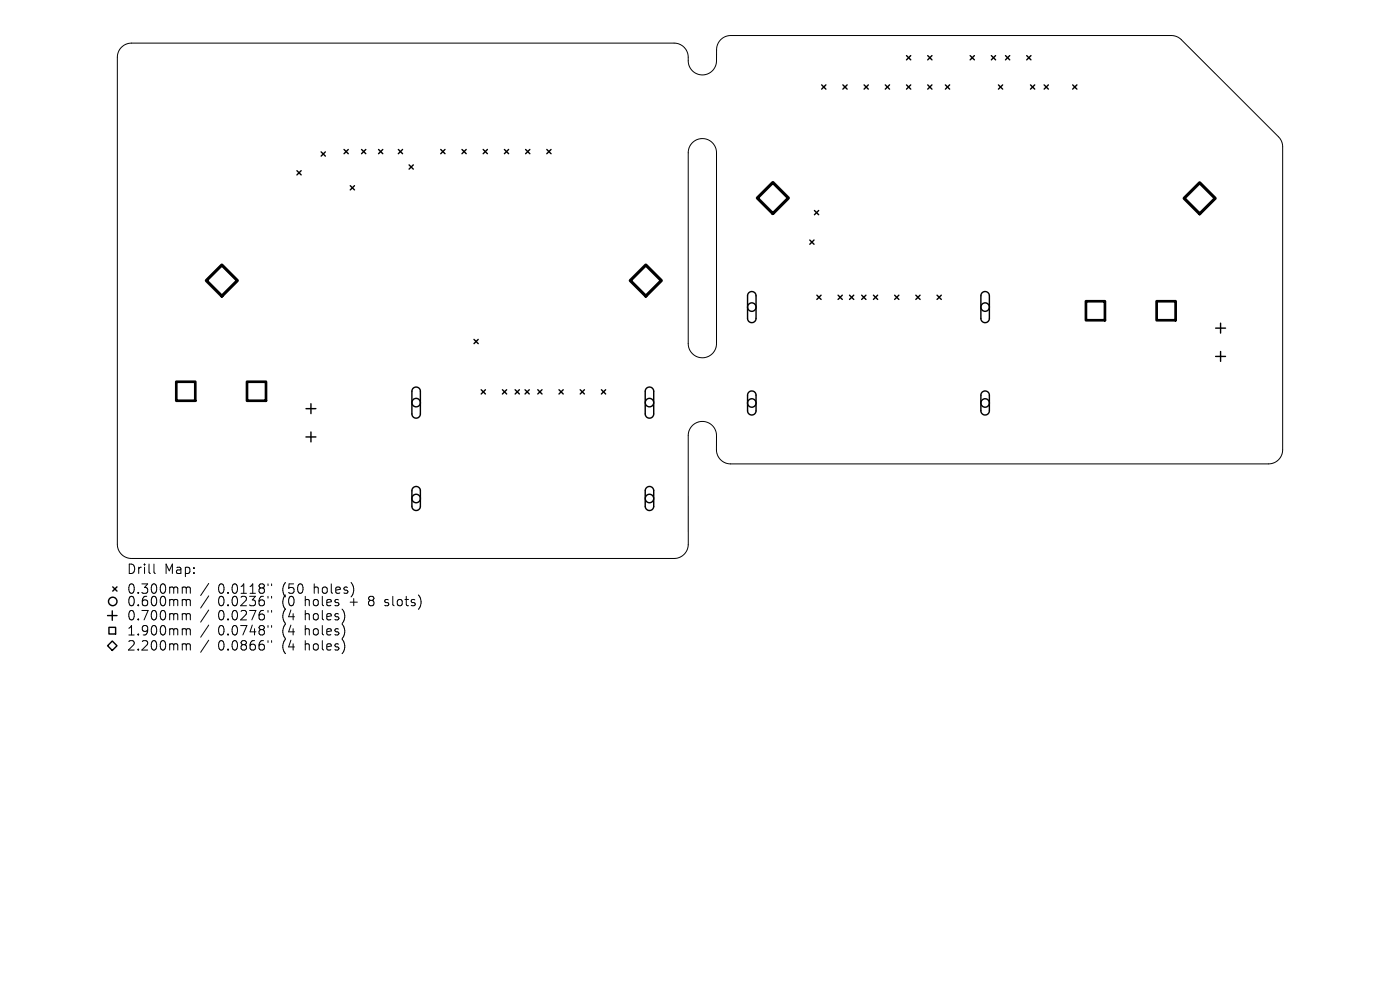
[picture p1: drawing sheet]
<svg xmlns="http://www.w3.org/2000/svg" width="297mm" height="210mm" viewBox="0 0 297 210" stroke-linecap="round" stroke-linejoin="round" font-family="sans-serif">
<defs><g id="words">
<g font-size="2.8">
<text x="26.8" y="122">Drill</text>
<text x="34.8" y="122">Map:</text>
<text x="26.8" y="126.2">0.300mm</text>
<text x="26.8" y="128.9">0.600mm</text>
<text x="26.8" y="131.9">0.700mm</text>
<text x="46.3" y="126.2">0.0118&quot;</text>
<text x="46.3" y="128.9">0.0236&quot;</text>
<text x="46.3" y="131.9">0.0276&quot;</text>
<text x="60" y="126.2">(50</text>
<text x="60" y="128.9">(0</text>
<text x="60" y="131.9">(4</text>
<text x="65" y="128.9">holes</text>
<text x="65" y="131.9">holes)</text>
<text x="66.9" y="126.2">holes)</text>
<text x="74.7" y="128.9">+</text>
<text x="78.9" y="128.9">8</text>
<text x="82.5" y="128.9">slots)</text>
<text x="26.8" y="135.1">1.900mm</text>
<text x="46.3" y="135.1">0.0748&quot;</text>
<text x="60" y="135.1">(4</text>
<text x="65" y="135.1">holes)</text>
<text x="26.8" y="138.3">2.200mm</text>
<text x="46.3" y="138.3">0.0866&quot;</text>
<text x="60" y="138.3">(4</text>
<text x="65" y="138.3">holes)</text>
</g>
</g></defs>
<g fill="none" stroke="#000" stroke-width=".21">
<path d="M25.8 10a3 3 0 0 1 2.1-.9h115.1a3 3 0 0 1 3 3 3.3 3.3 0 0 0 1.3 3.3 3 3 0 0 0 4.7-2.5v-2.4a3 3 0 0 1 3-3h93.5a3 3 0 0 1 2.1 .9l20.6 20.6a3 3 0 0 1 .9 2.1v64.3a3 3 0 0 1-3 3h-114.1a3 3 0 0 1-3-3v-3a3 3 0 0 0-3-3 3 3 0 0 0-3 3v23.1a3 3 0 0 1-3 3h-115.1a3 3 0 0 1-3-3v-103.4a3 3 0 0 1 .9-2.1zM146.9 30.3a3 3 0 0 1 3.3-.7 3 3 0 0 1 1.8 2.8v40.5a3 3 0 0 1-3 3 3 3 0 0 1-3-3v-40.5a3 3 0 0 1 .9-2.1zM32.7 119.7v1.7l.2 .3M38.9 124.5h.3l.3 .3M38.9 127.2h.3l.3 .2M38.9 130.2h.3l.3 .2M38.9 133.4h.3l.3 .2M38.9 136.6l.5 .1 .1 .1M39.5 136.8l.3-.2 .5 .1 .1 1.2M39.5 124.8l.3-.3 .5 .1 .1 1.3M39.5 124.8v1.1M39.5 127.4v1.1"/>
<path d="M39.5 130.4v1.1M39.5 133.6v1.1M39.5 136.8v1.1M39.5 127.4l.3-.2 .5 .1 .1 1.2M39.5 130.4l.3-.2 .5 .1 .1 1.2M39.5 133.6l.3-.2 .5 .1 .1 1.2M44.3 123.8l-1.7 2.5M44.3 126.4l-1.7 2.6M44.3 129.4l-1.7 2.6M44.3 132.6l-1.7 2.6M44.3 135.8l-1.7 2.6M56.9 123.9v.3"/>
<path d="M56.9 126.5v.4M56.9 129.5v.4M56.9 132.7v.4M56.9 135.9v.4M57.6 123.9v.3M57.6 126.5v.4M57.6 129.5v.4M57.6 132.7v.4M57.6 135.9v.4M81.6 128.4l.2 .1M81.7 127.3v.4"/>
</g>
<g fill="none" stroke="#000" stroke-width=".3">
<path d="M174.3 18l.9 .9M175.2 18l-.9 .9M178.8 18l.9 .9M179.7 18l-.9 .9M183.3 18l.9 .9M184.2 18l-.9 .9M187.8 18l.9 .9M188.7 18l-.9 .9M192.3 11.8l.9 .9M192.3 18l.9 .9M193.2 11.8l-.9 .9M193.2 18l-.9 .9"/>
<path d="M196.8 11.8l.9 .9M196.8 18l.9 .9M197.7 11.8l-.9 .9M197.7 18l-.9 .9M200.6 18l.9 .9M201.5 18l-.9 .9M205.8 11.8l.9 .9M206.7 11.8l-.9 .9M210.3 11.8l.9 .9M211.2 11.8l-.9 .9M211.8 18l.9 .9M212.7 18l-.9 .9"/>
<path d="M213.3 11.8l.9 .9M214.2 11.8l-.9 .9M217.8 11.8l.9 .9M218.6 18l.9 .9M218.7 11.8l-.9 .9M219.5 18l-.9 .9M221.5 18l.9 .9M222.4 18l-.9 .9M227.6 18l.9 .9M228.5 18l-.9 .9M63 36.2l.9 .9M63.9 36.2l-.9 .9"/>
<path d="M68.1 32.2l.9 .9M69 32.2l-.9 .9M73 31.7l.9 .9M73.9 31.7l-.9 .9M74.3 39.4l.9 .9M75.2 39.4l-.9 .9M76.7 31.7l.9 .9M77.6 31.7l-.9 .9M80.3 31.7l.9 .9M81.2 31.7l-.9 .9M84.5 31.7l.9 .9M85.4 31.7l-.9 .9"/>
<path d="M86.8 35l.9 .9M87.7 35l-.9 .9M93.5 31.7l.9 .9M94.4 31.7l-.9 .9M98 31.7l.9 .9M98.9 31.7l-.9 .9M102.5 31.7l.9 .9M103.4 31.7l-.9 .9M107 31.7l.9 .9M107.9 31.7l-.9 .9M111.5 31.7l.9 .9M112.4 31.7l-.9 .9"/>
<path d="M116 31.7l.9 .9M116.9 31.7l-.9 .9M171.8 50.9l.9 .9M172.7 50.9l-.9 .9M172.8 44.7l.9 .9M173.7 44.7l-.9 .9M100.6 72l.9 .9M101.5 72l-.9 .9M158.9 62.1a.9 .9 0 0 1 .9-.2 .9 .9 0 0 1 .6 .8v4.8a.9 .9 0 0 1-.9 .9 .9 .9 0 0 1-.9-.9v-4.8zM173.3 62.6l.9 .9M174.2 62.6l-.9 .9M177.8 62.6l.9 .9"/>
<path d="M178.7 62.6l-.9 .9M180.2 62.6l.9 .9M181.1 62.6l-.9 .9M182.8 62.6l.9 .9M183.7 62.6l-.9 .9M185.3 62.6l.9 .9M186.2 62.6l-.9 .9M189.8 62.6l.9 .9M190.7 62.6l-.9 .9M194.3 62.6l.9 .9M195.2 62.6l-.9 .9M198.8 62.6l.9 .9"/>
<path d="M199.7 62.6l-.9 .9M208.4 62.1a.9 .9 0 0 1 .9-.2 .9 .9 0 0 1 .6 .8v4.8a.9 .9 0 0 1-.9 .9 .9 .9 0 0 1-.9-.9v-4.8zM257.9 69.6h2.1M257.9 75.6h2.1M258.9 68.6v2.1M258.9 74.6v2.1M64.9 86.7h2.1M64.9 92.7h2.1M66 85.6v2.1M66 91.6v2.1M87.6 82.4a.9 .9 0 0 1 1-.2 .9 .9 0 0 1 .6 .8v4.8a.9 .9 0 0 1-.9 .9 .9 .9 0 0 1-.9-.9v-4.9zM102.1 82.7l.9 .9"/>
<path d="M103 82.7l-.9 .9M106.6 82.7l.9 .9M107.5 82.7l-.9 .9M109.3 82.7l.9 .9M110.2 82.7l-.9 .9M111.4 82.7l.9 .9M112.3 82.7l-.9 .9M114.1 82.7l.9 .9M115 82.7l-.9 .9M118.6 82.7l.9 .9M119.5 82.7l-.9 .9M123.1 82.7l.9 .9"/>
<path d="M124 82.7l-.9 .9M127.6 82.7l.9 .9M128.5 82.7l-.9 .9M137.1 82.4a.9 .9 0 0 1 1-.2 .9 .9 0 0 1 .6 .8v4.8a.9 .9 0 0 1-.9 .9 .9 .9 0 0 1-.9-.9v-4.9zM158.9 83.2a.9 .9 0 0 1 .9-.2 .9 .9 0 0 1 .6 .8v3.3a.9 .9 0 0 1-.9 .9 .9 .9 0 0 1-.9-.9v-3.3zM208.4 83.2a.9 .9 0 0 1 .9-.2 .9 .9 0 0 1 .6 .8v3.3a.9 .9 0 0 1-.9 .9 .9 .9 0 0 1-.9-.9v-3.3zM87.6 103.5a.9 .9 0 0 1 1-.2 .9 .9 0 0 1 .6 .8v3.3a.9 .9 0 0 1-.9 .9 .9 .9 0 0 1-.9-.9v-3.4zM137.1 103.5a.9 .9 0 0 1 1-.2 .9 .9 0 0 1 .6 .8v3.3a.9 .9 0 0 1-.9 .9 .9 .9 0 0 1-.9-.9v-3.4zM22.8 130.6h2M23.1 133.1h1.4v1.4h-1.4zM23.8 136l1 1-1 1-1-1zM23.8 129.6v2"/>
<path d="M23.9 124.5l.9 .9M24.8 124.5l-.9 .9"/>
<circle cx="159.5" cy="65.1" r=".9"/>
<circle cx="209" cy="65.1" r=".9"/>
<circle cx="88.3" cy="85.4" r=".9"/>
<circle cx="137.8" cy="85.4" r=".9"/>
<circle cx="159.5" cy="85.5" r=".9"/>
<circle cx="209" cy="85.5" r=".9"/>
<circle cx="88.3" cy="105.7" r=".9"/>
<circle cx="137.8" cy="105.7" r=".9"/>
<circle cx="23.9" cy="127.6" r=".9"/>
</g>
<path d="M230.4 63.9h4v4h-4zM245.4 63.9h4v4h-4zM37.4 81h4v4h-4zM52.4 81h4v4h-4z" fill="none" stroke="#000" stroke-width=".57"/>
<path d="M43.8 59.5l3.3-3.3 3.3 3.3-3.3 3.3zM133.7 59.5l3.3-3.3 3.3 3.3-3.3 3.3zM160.7 42l3.3-3.3 3.3 3.3-3.3 3.3zM251.2 42.1l3.3-3.3 3.3 3.3-3.3 3.3z" fill="none" stroke="#000" stroke-width=".66"/>
<use href="#words"/>
</svg>
